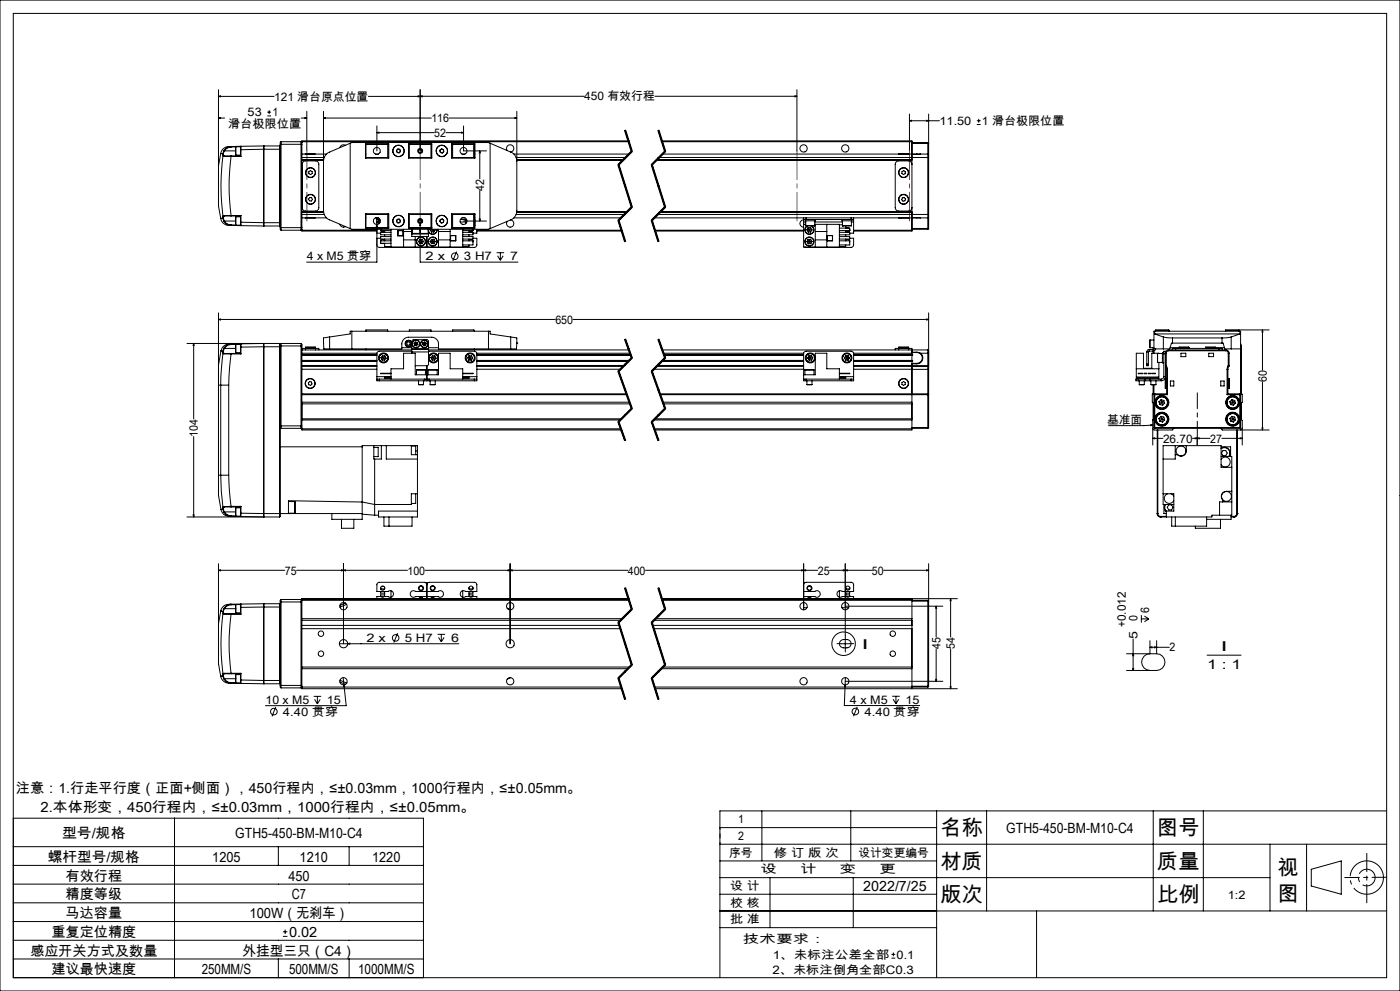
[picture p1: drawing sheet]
<svg xmlns="http://www.w3.org/2000/svg" width="420mm" height="297mm" viewBox="0 0 420 297" stroke-linecap="round" stroke-linejoin="round" font-family="sans-serif">
<defs><g id="words">
<g font-size="6.3">
<text x="282.1" y="250.3">名称</text>
<text x="347.1" y="250.3">图号</text>
<text x="282.1" y="260.3">材质</text>
<text x="347.1" y="260.3">质量</text>
<text x="383.3" y="262.1">视</text>
<text x="383.3" y="269.9">图</text>
<text x="282.1" y="270.3">版次</text>
<text x="347.1" y="270.3">比例</text>
</g>
<g font-size="4.2">
<text x="4.8" y="237.6">注意：1.行走平行度（正面+侧面），450行程内，≤±0.03mm，1000行程内，≤±0.05mm。</text>
<text x="12.2" y="243.3">2.本体形变，450行程内，≤±0.03mm，1000行程内，≤±0.05mm。</text>
<text x="18.6" y="251.3">型号/规格</text>
<text x="70.6" y="251.3">GTH5-450-BM-M10-C4</text>
<text x="301.9" y="249.5">GTH5-450-BM-M10-C4</text>
<text x="14.4" y="258.3">螺杆型号/规格</text>
<text x="19.7" y="263.9">有效行程</text>
<text x="63.7" y="258.3">1205</text>
<text x="86.5" y="263.9">450</text>
<text x="89.9" y="258.3">1210</text>
<text x="111.7" y="258.3">1220</text>
<text x="19.7" y="269.5">精度等级</text>
<text x="87.6" y="269.5">C7</text>
<text x="259" y="267">2022/7/25</text>
<text x="19.7" y="275.2">马达容量</text>
<text x="74.9" y="275.2">100W（无刹车）</text>
<text x="15.5" y="280.8">重复定位精度</text>
<text x="86.7" y="280.8">0.02</text>
<text x="9.1" y="286.4">感应开关方式及数量</text>
<text x="72.7" y="286.4">外挂型三只（C4）</text>
<text x="15.5" y="292">建议最快速度</text>
<text x="60.5" y="292">250MM/S</text>
<text x="86.7" y="292">500MM/S</text>
<text x="107.4" y="292">1000MM/S</text>
</g>
<g font-size="4.1">
<text x="258.5" y="194.5">I</text>
<text x="366.2" y="195.2">I</text>
<text x="362.1" y="200.4">1 : 1</text>
</g>
<g font-size="3.5">
<text x="74.3" y="34.9">53</text>
<text x="81.7" y="34.9">1</text>
<text x="82.3" y="30.1">121 滑台原点位置</text>
<text x="175.3" y="30.1">450 有效行程</text>
<text x="68.4" y="38.4">滑台极限位置</text>
<text x="129.4" y="36.6">116</text>
<text x="130.3" y="41">52</text>
<text x="281.9" y="37.4">11.50</text>
<text x="294.6" y="37.4">1 滑台极限位置</text>
<text x="145.2" y="57.1" transform="rotate(-90 145.2 57.1)">42</text>
<text x="92" y="78.1">4 x M5 贯穿</text>
<text x="127.7" y="78.1">2 x</text>
<text x="139.2" y="78.1">3 H7</text>
<text x="153" y="78.1">7</text>
<text x="166.6" y="97">650</text>
<text x="380" y="114.5" transform="rotate(-90 380 114.5)">60</text>
<text x="59.4" y="130.8" transform="rotate(-90 59.4 130.8)">104</text>
<text x="332.1" y="127">基准面</text>
<text x="348.9" y="132.6">26.70</text>
<text x="363" y="132.6">27</text>
<text x="85.4" y="172.2">75</text>
<text x="122.2" y="172.2">100</text>
<text x="188.4" y="172.2">400</text>
<text x="245.3" y="172.2">25</text>
<text x="261.6" y="172.2">50</text>
<text x="344.8" y="183.7" transform="rotate(-90 344.8 183.7)">6</text>
<text x="337.7" y="188" transform="rotate(-90 337.7 188)">+0.012</text>
<text x="341.2" y="191.5" transform="rotate(-90 341.2 191.5)">5</text>
<text x="341.2" y="186.2" transform="rotate(-90 341.2 186.2)">0</text>
<text x="109.9" y="192.4">2 x</text>
<text x="121.5" y="192.4">5 H7</text>
<text x="135.3" y="192.4">6</text>
<text x="282.1" y="194.4" transform="rotate(-90 282.1 194.4)">45</text>
<text x="286.5" y="194.4" transform="rotate(-90 286.5 194.4)">54</text>
<text x="350.8" y="195.3">2</text>
<text x="79.7" y="211">10 x M5</text>
<text x="84.9" y="214.5">4.40 贯穿</text>
<text x="98" y="211">15</text>
<text x="255" y="211">4 x M5</text>
<text x="259.3" y="214.5">4.40 贯穿</text>
<text x="271.6" y="211">15</text>
<text x="221.4" y="246.8">1</text>
<text x="221.4" y="251.8">2</text>
<text x="218.8" y="256.8">序号</text>
<text x="232.2" y="256.8">修 订 版 次</text>
<text x="257.5" y="256.8">设计变更编号</text>
<text x="228.2" y="261.8">设</text>
<text x="240.1" y="261.8">计</text>
<text x="252" y="261.8">变</text>
<text x="263.9" y="261.8">更</text>
<text x="219.1" y="266.7">设 计</text>
<text x="368.3" y="269.3">1:2</text>
<text x="219.1" y="271.7">校 核</text>
<text x="219.1" y="276.7">批 准</text>
<text x="222.9" y="282.7">技术要求：</text>
<text x="231.8" y="287.3">1、未标注公差全部 0.1</text>
<text x="231.7" y="291.8">2、未标注倒角全部C0.3</text>
</g>
</g></defs>
<g fill="none" stroke="#000" stroke-width=".3">
<path d="M0 0h420v297h-420zM4 4h412v289h-412zM65.5 35.4l.6-.2v.3zM65.5 28.9l.6-.2v.3zM65.5 35.4h1.9M65.5 28.9h16.7M65.5 26.9v22.8M80.2 34.7h1.1M80.2 33.6h1.1M80.8 33.1v1.1M90.3 35.4h1.7M91.4 35.2l.6 .2-.6 .1z"/>
<path d="M92 33.4v11.8M97 35.4l.6-.2v.3zM97 33.4v29.7a2.94 2.94 0 0 0 1.9 2.8l6.2 2.6M97 35.4h32.4M113.1 39.8l.6-.2v.3zM113.1 37.7v7.5M113.1 39.8h17.2M125.4 28.7l.6 .2-.6 .1zM126 28.9l.6-.2v.3zM126 26.9v18.3M133.8 39.8h5.3M134.7 35.4h20.3"/>
<path d="M138.5 39.6l.6 .2-.6 .1zM139.1 37.7v7.5h6.8M154.4 35.2l.6 .2-.6 .1zM155 33.4v29.7l-.2 1.2a2.76 2.76 0 0 1-1.6 1.6M175.3 28.9h-64.8M187.4 39.1l2 6.3M187.5 39l2 6.4-4 4 4 12.7-4 4 2 6.3M187.7 39l1 3.2M196.5 28.9h42.6M197.4 39.1l2 6.3M197.5 39l2 6.4-4 4 4 12.7-4 4 2 6.3M197.7 39l2 6.3"/>
<path d="M238.5 28.7l.6 .2-.6 .1zM239.1 26.9v18.3M272.8 36.2l.6-.1v.2zM272.8 36.2h9M272.8 34.2v11M278 36.1l.6 .1-.6 .1zM278.6 34.2v12.2M293.1 37.3h1.1M293.1 36.2h1.1M293.6 35.6v1.2M65.5 49.7v12l.7 3.8M66.2 46h.1"/>
<path d="M66.2 46l.7 .1M66.2 46l-.7 3.7M66.9 46.6a71.1 71.1 0 0 0 0 18.2M66.9 46.6l.3 .3M66.9 46.1v.5M67 46l.1 .5M67 46l-.1 .1M67.1 46.5l.2 .2M67.1 46.5l-.2 .1M67.2 46.9h2.1M67.2 45.2l-.3 .9M67.2 45.2h.1"/>
<path d="M67.3 46.7h2M67.3 46.7l-.1 .2M67.3 45.2l-.3 .8M67.3 45.2h3.4M69.3 43.9h-.3a2.52 2.52 0 0 0-2.8 2.1M69.3 46.9a65.7 65.7 0 0 0 0 17.7M69.3 46.7v.2M69.3 43.9a2.6 2.6 0 0 0-2.1 1.3M69.3 43.9v.2M69.3 44.1l-1.5 .5-.5 .6M69.3 46.9h3M69.3 46.7h2.8"/>
<path d="M70.7 44l-1.4 .1M70.8 44v2.5M70.8 44h1.3M70.8 46.5h1.3M72.1 44.9h.2M72.1 44v.9M72.1 46.7l.2 .2M72.1 44.9v1.8M72.1 44h.1M72.3 43.8v1.1M72.3 43.8l6.8-.1v1M72.3 43.8l-.2 .2"/>
<path d="M72.3 44.9v2M72.3 43.8l-3 .1M79.1 44.7v22M79.1 44.7l-6.8 .2M79.1 44.7h5M79.2 43.7v24M79.2 43.7h4.7M79.2 43.7l-.1 .2M83.9 43.7v24M83.9 43.7l.2 .2M84.1 43.2v1.5M84.1 44.7v22"/>
<path d="M84.1 43.2h6.5M84.3 42.5l-.2 .2v.5M84.3 42.5v26.5M84.3 42.5h6M90.3 42.5v26.5M90.3 42.5l.3 .2M90.6 42.7v.5M90.6 42.5v.2M90.6 43.2v25M90.6 46.2h7.3M90.6 47.9h6.5M90.6 48h6.5"/>
<path d="M90.6 42.5h98M90.6 47.2h6.7M90.6 47.8h6.5M90.9 48.5l.8-.3h3a1.02 1.02 0 0 1 .9 1v13a1.02 1.02 0 0 1-.9 1h-3a1.02 1.02 0 0 1-1-1v-13.2zM91.5 46.2h3M92.6 51.5l.5-.4 .5 .3 .1 .6-.5 .3-.5-.2zM92.9 59.2l.6 .1 .2 .5-.3 .5-.6-.1-.2-.5zM103.6 43.6a1.07 1.07 0 0 0-1.6 .6M105.1 42.9v25.6M109.6 46.2h.2M109.6 47.2h.2M109.6 43.1h7v4.3h-7z"/>
<path d="M109.8 47.2h6.8M112.6 46.2h.9M116.3 43.2v4M116.6 43.2h-6.8v4.2M119 45.2l.2 .5M119.2 45.7l.6 .1M119.3 44.7l-.3 .5M119.3 44.7l.6 .1M119.9 44.8l.2 .5M120.1 45.3l-.3 .5M122.6 43.1h6.9v4.3h-6.9zM122.6 43.2h6.9"/>
<path d="M122.6 47.2h6.9M122.8 43.2v4M122.9 43.1l.1 .1M129.3 43.2v4M132 45l.1 .6M132.1 45.6l.5 .2M132.5 44.7l.5 .2M132.5 44.7l-.5 .3M133 44.9l.1 .5M133.1 45.4l-.5 .4M135.5 43.2h6.8v4.2M135.5 43.1h7v4.3h-7z"/>
<path d="M135.5 47.2h6.8M135.8 43.2v4M138.6 46.2h.9M142.1 43.2v4M142.3 46.2h.2M142.3 47.2h.2M143.9 45.2l.2 .6h-.3zM143.9 45.2v8.4M143.9 57.1v9.1M147 42.9v25.6M152.2 45.1a1.1 1.1 0 0 1 .4-1.6 1.1 1.1 0 0 1 1.5 .6 1.1 1.1 0 0 1-.9 1.5M153.2 45.6a2.94 2.94 0 0 1 1.8 2.7"/>
<path d="M153.2 45.6l-6.7-2.9h-40.9l-6.7 2.9-1 .6a2.87 2.87 0 0 0-.9 2.1M154.2 46.2h34.5M154.8 47.2h32.9M155 47.9h32M155 47.8h32.1M155 48h31.9M185.4 49.4l4 12.7M185.7 49.3l4 12.7M188.5 42.2h-97.9v.3M188.7 42.2l1 3.1zM189.4 45.3l-4 4M189.7 45.5l-4 4"/>
<path d="M195.4 49.4l4 12.7M195.7 49.3l4 12.7M196.9 48h76.7M197 47.9h76.6M197.1 47.8h76.5M197.7 47.2h80.6M198.5 42.2h75.1v.3M198.6 42.5h75M198.7 46.2h76.4M199.4 45.3l-4 4M199.7 45.5l-4 4M269.6 46.2h3"/>
<path d="M270.6 51.4l.5-.3 .5 .4-.1 .6-.5 .2-.5-.3zM270.7 59.3l.6-.1 .3 .4-.1 .6-.6 .1-.4-.4zM273.6 49.2a1.02 1.02 0 0 0-1-1h-3a1.09 1.09 0 0 0-1 1v13a1.09 1.09 0 0 0 1 1h3a1.02 1.02 0 0 0 1-1M273.6 42.5v4.7M273.6 47.2v17.1M273.6 42.7h4.7M273.6 43h4.7M275.1 46.2h-1.5v1M275.1 46.2h1.1M275.1 46.2h.1M278.3 46.2h-3.2M278.3 46.2v1"/>
<path d="M278.3 46.2l.3 .2M278.3 47.2h.3M278.3 42.7v.3M278.3 42.7l.3 .2-.3 .1M278.3 43v3.2M278.3 47.2v17.1M278.6 46.4v.8M278.6 47.2v17.1M66.2 65.5a2.71 2.71 0 0 0 3.1 2.1M66.2 65.5h.1M66.9 64.8l.2 .1M66.9 64.8v.6"/>
<path d="M66.9 65.4h.1M66.9 65.4l.3 .9M66.9 65.4l-.7 .1M67 65.4l.3 .8M67.1 64.9l-.1 .5M67.2 64.6h2.1M67.2 64.6l-.3 .2M67.2 64.6l.1 .1M67.2 66.3a2.46 2.46 0 0 0 2.1 1.3M67.3 64.7h2M67.3 64.7l-.2 .2M67.3 66.2l-.1 .1"/>
<path d="M67.3 66.2l.5 .7 1.5 .5M67.3 66.2h3.4M69.3 64.6v.1M69.3 67.4v.2M69.3 64.6h3M69.3 64.7h2.8M69.3 67.6h3M69.3 67.4h1.4M70.8 65v2.5M70.8 65h1.3M70.8 67.5h1.3M72.1 66.6h.2"/>
<path d="M72.1 66.6v.9M72.1 67.5l.2 .1M72.1 67.5h.1M72.1 64.7v1.9M72.3 66.6v1M72.3 64.6l-.2 .1M72.3 64.6v2M72.3 66.6l6.8 .1M79.1 66.7v1l-6.8-.1M79.1 66.7h5M79.1 67.6l.1 .1M79.2 67.7h4.7"/>
<path d="M84.1 66.7v1.5M84.1 68.2l.2 .8M84.1 68.2h6.5M84.1 67.6l-.2 .1M84.3 69h6M90.6 69v.2h22.5M90.6 68.2v.5M90.6 68.7v.3M90.6 63.5h6.5M90.6 65.3h7.3M90.6 64.3h6.7M90.6 63.6h6.5"/>
<path d="M90.6 69h22.5M90.6 68.7l-.3 .3M91.5 65.3h3M102 67.2a1.07 1.07 0 0 0 1.6 .7M105.1 68.5l.5 .2h40.9l.5-.2M109.6 65.3h.2M109.6 64.1h7v4.3h-7zM109.6 64.3h.2M109.8 64.1v4.1h6.8M109.8 64.2h6.8M112.6 65.3h.9M113.1 67.3l.1 .6h-.3z"/>
<path d="M113.1 73.4l.1 .4 .6 .4 13.9-.2M113.1 65.2v13.4h-21.1M113.1 69.9h1.1M113.1 71.4h1.1M113.6 65.8v.4h.5M113.7 66.2v.9M113.8 65.8h-.7v.7h.6M113.8 65.5v.3M113.8 65.8h.2M114.2 69h.1M114.2 68.2v.2M114.2 68.7v.4z"/>
<path d="M114.2 72.2v.7h3.1M114.2 72.2h3.1M114.2 69.1h3.1M114.2 72.2v.4M114.2 69.1a.63 .63 0 0 0 .6 .4 .63 .63 0 0 0 .6-.4v.5M114.3 69.2h1M114.5 72.9h.6M115.4 71.6v.6a.61 .61 0 0 0-.6-.4 .61 .61 0 0 0-.6 .4M115.4 70.4v.5M115.4 72.9v1h1.9M116.3 64.2v4M117.3 68.7v5.3h21.5v-5.3"/>
<path d="M117.3 69.6h-3.1v.8h3.1M117.3 70.9h-3.1v.7h3.1M119 66.2l.3 .5M119.2 65.8l-.2 .4M119.3 69.1h1.7v1.6h-1.7zM119.4 69.1h1.5v1.5h-1.5zM119.8 65.7l.3 .5M119.8 65.7l-.6 .1M119.9 66.7h-.6M120.1 66.2l-.2 .5M121.1 68.7v5.3M121.1 69.4h2.4"/>
<path d="M121.1 71.9h3.5M122.6 64.1h6.9v4.3h-6.9zM122.6 68.2h6.9M122.6 64.2h6.9M122.8 64.2v4M123 68.2l-.1 .2M123.5 68.7v.3M123.5 70.1v.8h5.1v-.8M123.5 68.2v.2M123.5 69v1.1M123.5 69h.1M123.5 70.1h5.1"/>
<path d="M123.6 70h.1M123.6 68.7v1.3M123.7 70h2.2M124 68.2v.2M124.6 70.9v3.1M125.6 66.2h.9M125.6 72.4h1.4M125.6 72.4l.3 .6M125.8 65.8h.5M125.9 70h.1M125.9 69h.3M125.9 68.7v1.3"/>
<path d="M125.9 73h.8M125.9 71.8l-.3 .6M125.9 71.8l.4 .6M126 67l.2 .6h-.3zM126 65.5v13.1h29.4M126.2 70h1.3M126.2 68.7v1.3M126.3 72.4l.4 .6M126.3 72.4l-.4 .6M126.7 71.7l-.8 .1M126.7 71.7l.3 .7M126.7 71.7l-.4 .7"/>
<path d="M127 72.4l-.3 .6M127.5 70h.9M128.1 68.2v.2M128.1 70.9v3.1M128.4 70h-.9M128.4 68.7v1.3M128.4 69h.2M128.6 68.7v.3M128.6 69.2a1.32 1.32 0 0 0 1.5 .9 1.32 1.32 0 0 0 1-1.4 1.34 1.34 0 0 1-1 1.5 1.34 1.34 0 0 1-1.5-.8M128.6 68.2v.2M128.6 69v1.1M129 68.9h1.6"/>
<path d="M129 72.4l.4 .6M129 72.4h1.6M129 68.9l.4 .6M129.2 68.7l-.2 .2M129.3 64.2v4M129.4 68.4h.1M129.4 69.5h.8M129.4 71.8l-.4 .6M129.4 73h.8M129.4 71.8l.4 .6M129.7 68.7l.1 .2M129.8 72.4l.4 .6"/>
<path d="M129.8 72.4l-.4 .6M129.8 68.9l.4 .6M129.8 68.9l-.4 .6M129.9 68.7l-.1 .2M130.2 71.7l-.8 .1M130.2 71.7l.4 .7M130.2 71.7l-.4 .7M130.5 68.7l.1 .2M130.6 72.4l-.4 .6M130.6 68.9l-.4 .6M131.6 68.7v5.3M131.6 69.4h3.4"/>
<path d="M131.6 71.9h3.4M132 66.4l.4 .4M132.2 65.8l-.2 .6M132.7 65.7l.4 .4M132.7 65.7l-.5 .1M133 66.7l-.6 .1M133.1 66.1l-.1 .6M135 68.7v5.3M135.1 70.6h1.6v1.6h-1.6zM135.2 70.6h1.5M135.5 64.1h7v4.3h-7zM135.5 64.2h6.8"/>
<path d="M135.8 64.2v4M137 75.4l-1.1 2.8M138 66.5h1.7M138.1 65.8h1.9M138.6 65.3h.9M138.7 67.2l.1 .1M138.8 68.2v.2M138.8 69.6h3.1v.8h-3.1M138.8 70.9h3.1v.7h-3.1M138.8 72.2h3.1M138.8 69.1h3.1M139.1 66.2h6.8"/>
<path d="M139.6 65.8v.4h.5M139.7 66.2v.9M140.7 71.6v.6a.61 .61 0 0 1 .6-.4 .61 .61 0 0 1 .6 .4M140.7 68.2v.2M140.7 70.4v.5M140.7 73.4v.5h-1.9M140.8 69.2h1M141 68.4h.6M141.9 68.4h.1M141.9 69.1a.63 .63 0 0 1-.6 .4 .63 .63 0 0 1-.6-.4v.5M141.9 72.2v.4M141.9 71.4h1.2v2.1l-.4 .5-.4 .2-13.9-.2"/>
<path d="M141.9 72.2v1.2h-3.1M141.9 69h.1M141.9 68.7v.4zM142.1 64.2v4M142.3 66.2h.2M142.3 65.3h.2M142.3 65.8h.2M142.3 67.6h.1M142.3 64.1v4.1h-6.8M142.3 64.3h.2M142.4 67.6l-.1 .1M142.4 66.5h.1"/>
<path d="M142.4 66.2v1.4M143.1 68.7v1.2h-1.2M143.1 69.2h43.4M143.1 69h43.3M143.8 65.6h.3l-.2 .6zM149 75.7h2.2M149.3 76.7l.8 1.3M150.1 75.7v2.3M151 76.7l-.9 1.3M153.2 65.9l-6.2 2.6M153.2 65.9a1.1 1.1 0 0 1 .9 1.4 1.1 1.1 0 0 1-1.5 .7 1.1 1.1 0 0 1-.4-1.6M154.2 65.3h32.1"/>
<path d="M154.8 64.3h32.5M155 63.6h33M185.4 66.1l2 6.3M185.7 66l2 6.3M188.1 63.5h-33.1M189.4 61.9l-4 4M189.7 62.2l-4 4M195.4 66.1l2 6.3M195.7 66l2 6.3M196.3 65.3h44.8M196.4 69h44.7M196.5 69.2h44.6"/>
<path d="M197.3 64.3h81M197.9 63.6h75.7M198 63.5h75.6M199.4 61.9l-4 4M199.7 62.2l-4 4M241.1 65.9a1.09 1.09 0 0 0-1.1 1.1 1.09 1.09 0 0 0 1.1 1.1M241.1 65.8h.7M241.1 65.3h.7M241.1 65.8v.7M241.1 65.3v.5M241.1 66.5v7.5h10.7v-6.8h-7.4M241.1 67.2h.6"/>
<path d="M241.1 66.5h.6M241.6 65.8v.4h3v-.4M241.7 67.6h2.7M241.7 66.2v1.4M241.8 65.3v.5M241.8 65.3h13.5M241.8 65.8h13.5M242.1 68.9l.4 .6M242.1 68.9h1.5M242.1 72.4l.4 .7M242.2 67.7l-.7 .7v.5M242.3 67.7l-.4 .3-.4 .9"/>
<path d="M242.4 68.2h.8M242.4 68.2l-.3 .7M242.4 68.2l.4 .7M242.4 71.8l-.3 .6M242.4 71.8l.8 1.2M242.5 69.5h.7M242.8 68.9l.4 .6M242.8 68.9l-.3 .6M243.2 71.7l-.8 .1M243.2 71.7l.4 .7M243.2 71.7l-.7 1.4M243.2 68.2l.4 .7"/>
<path d="M243.2 68.2l-.4 .7M243.2 73l-.7 .1M243.3 67.7a1.3 1.3 0 0 1 .2 2.3 1.3 1.3 0 0 1-2-1.1M243.5 67.7a1.35 1.35 0 0 1 0 2.3 1.35 1.35 0 0 1-2-1.1M243.6 68.9l-.4 .6M243.6 72.4l-.4 .6M243.6 72.4h-1.5M244.4 66.2v1.4M244.4 66.5h8.3M244.6 67.2v6.8M244.6 69.4h3.4M244.6 71.9h3.4"/>
<path d="M248 67.2v6.8M248.2 70.6h1.6v1.6h-1.6zM249.7 70.6h-1.5v1.5M251.8 68.4h3.1v.7M251.8 69.6h3.1v.8h-3.1M251.8 70.9h3.1v.7h-3.1M251.8 72.2h3.1M251.8 69.1h3.1M251.8 67.4h.9M252.6 65.8v.4h3v-.4M252.7 67.6l.1 .1M252.7 67.6h2.7"/>
<path d="M252.7 66.2v1.4M252.8 67.7h.1M253.7 71.6l.1 .6a.61 .61 0 0 1 .5-.4 .61 .61 0 0 1 .6 .4M253.7 67.7v.7M253.7 70.4v.5M253.7 73.4v.5h-1.9M253.8 69.2h1M254 68.4h.7M254.9 69.1a.63 .63 0 0 1-.6 .4 .63 .63 0 0 1-.5-.4l-.1 .5M254.9 68.7v.4M254.9 72.2v.4M254.9 71.4h1.2l-.1 2.3-.7 .5-13.9-.2"/>
<path d="M254.9 72.2v1.2h-3.1M254.9 69h.1M255.3 65.3h.7M255.3 65.8h.8M255.3 65.3v.5M255.4 67.6l-2.6 .1M255.4 66.2v1.4M255.4 66.5h.7M256 65.3h19.1M256.1 65.8v.7M256.1 65.3v.5M256.1 66.5v3.4h-1.2"/>
<path d="M256.1 69h17.5M269.6 65.3h3M273.6 64.3v4.7M273.6 69v.2h-17.5M273.6 64.3v.9h1.5M273.6 68.5h4.7M273.6 68.7h4.7M275.1 65.2l1.1 .1M275.1 65.3h1.1M275.1 65.2v.1M276.2 65.3h2.1M278.3 64.3h.3"/>
<path d="M278.3 64.3v1M278.3 68.5h.3M278.3 68.5v.2M278.3 65.3v3.2M278.6 64.3v.7M278.6 65l-.3 .3M278.6 68.5l-.3 .2M278.6 65v3.5M65.5 95.7l.6-.1v.3zM65.5 93.8v48.6M65.5 95.7h101.1M105.6 99.3v5.3"/>
<path d="M109.8 99.3v-.4h6.5v.4M122.8 99.3v-.4h6.5v.4M135.8 99.3v-.4h6.3l.2 .4M146.5 99.3v5.3M171.9 95.7h106.7M278 95.6l.6 .1-.6 .2zM278.6 93.8v15.8M346.4 99.3v.8M346.7 99.3v-.4h4v.4M346.7 99h4M367.7 99h4M371.7 98.9v.4"/>
<path d="M372 99.3v.8M378.7 98.9v12.1M378.7 98.9l.2 .6h-.3zM380.8 98.9h-13.1v.4M56.1 102.9h27.8M58.1 102.9l.1 .6h-.3zM58.1 102.9v22.7M66.2 115.4h2.4M66.2 115.4v27M66.3 105.2l-.8 4.2v6h.7M66.3 105.2l.6 .1M66.9 105.8l-.7 9.6"/>
<path d="M66.9 105.8l.3 .2M66.9 105.3v.5M67 105.7l-.1 .1M67 105.7l.3 .2M67.1 105.2l-.1 .5M67.1 105.2l-.2 .1M67.2 106l2.1 .1M67.2 104.3l-.3 1M67.2 104.3l.1 .1M67.3 105.9h2M67.3 105.9l-.1 .1M67.3 104.4l-.2 .8"/>
<path d="M67.3 104.4h3.4M68.6 115.4v27M69.3 103.1a2.69 2.69 0 0 0-3 2.1M69.3 106.1l-.7 9.3M69.3 105.9v.2M69.3 103.1l-1.2 .4-.9 .8M69.3 103.1v.2M69.3 103.3l-.8 .1-1.2 1M69.3 105.9h2.8M69.3 106.1h3M70.7 103.2l-1.4 .1M70.8 103.2v2.5"/>
<path d="M70.8 105.7h1.3M70.8 103.2h1.3M72.1 104h.2M72.1 105.9l.2 .2M72.1 103.2v.8M72.1 104v1.9M72.1 103.2h.1M72.3 103v1M72.3 103l6.8-.1v1M72.3 103l-.2 .2M72.3 104v2.1M72.3 103l-3 .1"/>
<path d="M79.1 103.1l.1-.2v52l-.1-.1M79.1 103.9l-6.8 .1M79.1 103.9v50M79.1 103.9h5M83.9 102.9v52M83.9 102.9l.2 .3M84.1 103.2v.5M84.1 103.7v23.9M84.1 103.7h6.5M84.3 102.9v25.5M84.3 102.9h6M84.3 102.9l-.2 .3"/>
<path d="M90.3 102.9v25.5M90.3 102.9l.3 .3v.5M90.6 118v.3M90.6 118.3v10.6h95.8M90.6 118.3h97.4M90.6 118h97.3M90.6 104.9h32.9M90.6 106.4h22.5M90.6 108.2h22.5M90.6 106.5h22.5M90.6 108h22.5M90.6 105.9h22.5"/>
<path d="M90.6 110.7h22.5M90.6 106.3h22.5M90.6 109.5h22.5M90.6 108.3h22.5M90.6 109.8h22.5M90.6 103.7v14.3M90.7 104.9v-.5h4.9v.5M91.7 104.1h3M91.7 104.1v.8M91.7 104.4h2.9M92.5 114.8l.4-.4 .6 .1 .1 .6-.4 .4-.6-.2zM94.7 104.1v.8"/>
<path d="M97 102.8h.1M97.1 102.8l.1 1.8h1.7M98.9 104.6h21.6a3.2 3.2 0 0 1 .6-2.9l1.5-.6h6.9a2.05 2.05 0 0 1 2.1 2v1.5h21.6M98.9 101l-1.9 .3v1.5M98.9 101l6.2-.9v-.8h41.9v.8l6.2 .9M98.9 101v3.6M109.8 104.6v.3M113.1 113.6v.5h.7M113.1 113.6h.7M113.1 112.9v.7M113.1 112.9h4.2M113.8 113.6h13.5"/>
<path d="M113.8 114.1h13.5M113.8 113.6v.5M114.3 107.2l.3 .7M114.3 107.2l.7 .1M114.6 107.9h.8M114.7 106.6h.8M114.7 106.6l-.4 .6M114.7 106.6l.3 .7M115 107.3h.8M115 107.3l.4 .6M115.5 106.6l.3 .7M115.5 106.6l-.9 1.3"/>
<path d="M115.8 107.3l-.4 .6M117.3 113.6v-3.1h3.8v-4.6h3.5v6.4h7v-6.4h3.4v4.6h3.8v3.1M117.3 113h-1.9v.3h1.9M117.3 111.9h-3.1l3.1 .1M120.5 104.2h3M123.5 104.7v.8M123.5 104.5v.2M123.5 104.5l.1-2.4 .4-.3 4.3 .1 .3 .3v2.3M123.5 105.3h-9.7a.73 .73 0 0 0-.7 .7v6.9M123.5 105.5h5.1M123.5 105.5v.4M123.5 104.7h5.1"/>
<path d="M123.5 104.5h5.1M124.2 102.9l.2 .6M124.2 102.9l.6 .2M124.4 103.5l.5 .1M124.6 109.6h3.5M124.7 102.5l-.5 .4M124.7 102.5l.5 .2M124.7 102.5l.2 1.1M124.8 103.1l-.4 .4M124.8 103.1l.5 .2M125 110.9h2.6M125 110.9v1.4"/>
<path d="M125.2 102.7l.1 .6M125.2 102.7l-.4 .4M125.3 103.3l-.4 .3M125.6 115.2h1.4M125.6 114.1v1.1M126.8 103.3l.4 .3M126.9 102.7l-.1 .6M126.9 102.7l.4 .4M127 114.1v1.1M127.3 113.6h1.5M127.3 114.1h.8M127.3 103.1l.4 .4"/>
<path d="M127.3 103.1l-.5 .2M127.3 113.6v.5M127.4 102.5l.4 .4M127.4 102.5l-.5 .2M127.4 102.5l-.2 1.1M127.6 110.9v1.4M127.7 103.5l-.5 .1M127.8 102.9l-.1 .6M127.8 102.9l-.5 .2M128.1 114.1h.7M128.1 109.6v4.5M128.4 110.9h2.8"/>
<path d="M128.4 110.9v1.4M128.6 105.5v3.7l-.5 .4M128.6 104.7v.8M128.6 104.5v.2M128.6 105.3h13.7a.73 .73 0 0 1 .8 .7v6.9M128.6 104.9h60.1M128.6 104.2h3M128.8 113.6h13.5M128.8 114.1h13.5M128.8 113.6v.5M129 115.2h1.6M129 114.1v1.1"/>
<path d="M129.3 107.2l.3 .7M129.3 107.2l.7 .1M129.6 107.9h.8M129.7 106.6h.8M129.7 106.6l-.4 .6M129.7 106.6l.3 .7M130 107.3h.8M130 107.3l.4 .6M130 107.3l-.4 .6M130.5 106.6l.3 .7M130.5 106.6l-.5 .7M130.6 114.1v1.1"/>
<path d="M130.8 107.3l-.4 .6M131.2 110.9v1.4M138.8 113h1.9v.3h-1.9M138.8 111.9h3.1l-3.1 .1M138.8 112.9h4.3M140.3 107.2l.3 .7M140.3 107.2l.7 .1M140.6 107.9h.8M140.7 106.6h.8M140.7 106.6l-.4 .6M140.7 106.6l.3 .7M141 107.3h.8"/>
<path d="M141 107.3l.4 .6M141.5 106.6l.3 .7M141.5 106.6l-.9 1.3M141.8 107.3l-.4 .6M142.3 113.6h.8M142.3 104.6v.3M142.3 113.6v.5M143.1 113.6v.5h-.8M143.1 112.9v.7M143.1 106.4h46.1M143.1 108.2h45.6M143.1 106.5h46.1"/>
<path d="M143.1 108h45.7M143.1 105.9h45.9M143.1 110.7h43M143.1 106.3h46.1M143.1 109.5h44.2M143.1 108.3h45.5M143.1 109.8h43.9M153.2 101l1.8 .3v1.5M153.2 101v3.6M155 102.8l-.1 1.8h-1.7M155 102.8h.1M185.4 111.3l4 11.2"/>
<path d="M185.7 111.2l4 11.2M187.4 101.7l2 5.6M187.5 101.7l2 5.6-4 4 4 11.1-4 4 2 5.6M187.7 101.6l1 2.8M188.7 104.4l1 2.8zM189.4 107.1l-4 4M189.7 107.4l-4 4M195.4 111.3l4 11.2M195.7 111.2l4 11.2M196.1 110.7h45M197 109.8h44.1M197.3 109.5h43.8"/>
<path d="M197.4 101.7l2 5.6M197.5 101.7l2 5.6-4 4 4 11.1-4 4 2 5.6M197.7 101.6l2 5.6M197.9 118h80.4M198 118.3h80.3M198.5 108.3h42.6M198.6 104.9h79.7M198.6 108.2h42.5M198.8 108h42.3M199 105.9h42.1M199.2 106.3h41.9M199.2 106.4h41.9"/>
<path d="M199.2 106.5h41.9M199.4 107.1l-4 4M199.7 107.4l-4 4M241.1 113.6h.7M241.1 112.3h3.5v-6.4h3.4v4.6h3.8v3.1M241.5 110.8h.1M241.5 110.9h.1M241.5 110.9h2.7M241.5 110.9v1.4M241.5 110.8l2.7 .1M241.8 113.6h13.5M241.8 113.6v.5"/>
<path d="M241.8 114.1h13.5M242.1 115.2h1.5M242.1 114.1v1.1M242.3 107.3l.4 .6M242.7 106.6l-.4 .7M242.7 106.6l.4 .7M243.1 107.3l.4 .6M243.1 107.3l-.4 .6M243.4 106.6h-.7M243.4 106.6l.4 .6M243.4 106.6l-.3 .7M243.5 107.9h-.8"/>
<path d="M243.6 114.1v1.1M243.8 107.2l-.3 .7M243.8 107.2l-1.5 .1M244.2 110.9v1.4M251.8 113h1.9v.3h-1.9M251.8 111.9h3.1l-3.1 .1M251.8 112.9h4.3M253.3 107.2l.4 .7M253.3 107.2l1.5 .1M253.7 107.9h.7M253.7 106.6h.8M253.7 106.6l-.4 .6"/>
<path d="M253.7 106.6l.7 1.3M254.5 106.6l.3 .7M254.5 106.6l-.8 1.3M254.8 107.3l-.4 .6M255.3 113.6h.8M255.3 113.6v.5M256 105.9h17.6M256.1 109.5h17.5v.3M256.1 112.9v-6.9a.73 .73 0 0 0-.8-.7h-13.5a.73 .73 0 0 0-.7 .7v8.1h.7M256.1 113.6v.5h-.8M256.1 112.9v.7M256.1 106.4h17.5"/>
<path d="M256.1 108.2h17.5M256.1 106.5h17.5M256.1 108h17.5M256.1 110.7h22.2M256.1 106.3h17.5M256.1 108.3h17.5M256.1 109.8h17.5M268.6 104.9v-.5h5v.5M269.6 104.1h3M269.6 104.1v.8M269.7 104.4h2.8M270.6 114.6l.5-.3 .5 .3v.6l-.5 .3-.5-.3z"/>
<path d="M272.6 104.1v.8M273.6 110.7v18.2h-77.2M273.6 104.9v1M273.6 106.3v.1M273.6 108.2v.1M273.6 109.8v.9M273.6 106.4h.1M273.6 108.2h.1M273.6 104.9v.6h1.5M273.6 109.6v.3M273.6 109.9v.8M273.6 105.9v.4"/>
<path d="M273.6 106.4v1.8M273.6 108.3v1.3M273.6 109.6h4.7M273.6 109h1.5M273.6 108.9h1.5M273.6 109.9h4.7M273.6 105.7h1.5M275.1 105.5l1.1 .4M275.1 105.7a1.62 1.62 0 0 1 1.6 1.6 1.62 1.62 0 0 1-1.6 1.6M275.1 105.5v.2M275.1 108.9v.1M276.2 105.9a1.77 1.77 0 0 1 .6 1.9 1.77 1.77 0 0 1-1.7 1.2"/>
<path d="M276.2 105.9h2.1M278.3 118l.3 .2-.3 .1M278.3 118v.3M278.3 104.9v1M278.3 104.9l.3 .2v.8h-.3M278.3 109.6h.3M278.3 109.6v.3M278.3 109.9v.8M278.3 110.7h.3M278.3 105.9v3.7M278.3 110.7v7.3M278.3 118.3v9.8"/>
<path d="M278.6 109.7l-.3 .2M278.6 109.6v.1M278.6 109.7v1M278.6 110.7v17.4M340.9 110.5h6.8M341 113h6.5v.3h-6.5zM341.5 111.9l1.3 .1zM341.5 113.6h-.7v.5h.7M341.5 113.6h6.9M341.5 114.1h2M341.5 113.6v.5M341.8 115.2h1.5"/>
<path d="M341.8 114.1v1.1M343.3 111.9l.7 .1zM343.3 114.1v1.1M343.5 114.1h1.5M343.5 113.6v.5M344 109.1v.5h.5v-.5M344 105.5h.5M344 109.1h.5M344 105.5v3.6M344.5 111.9l.8 .1zM344.5 105.5v3.6M344.8 104.7l-.6 .2-.2 .6"/>
<path d="M344.8 105.2l-.3 .3M344.8 104.7v.5M344.9 102l.1 2.2M344.9 102h.1M345 101.9l-.1 .1M345 101.9v2.3M345 104.2h1.2M345 101.9h1.2M345 113.6v.5M345 114.1h3.4M345.3 115.2h1.5M345.3 114.1v1.1"/>
<path d="M345.8 111.9l.8 .1zM345.9 118l-.2 .2v2.3l.5 .5M345.9 118h4.1M345.9 104.2v1.7M345.9 115.3v2.7M346.2 104.5l-.3 .2h-1.1M346.2 118.3h.2M346.2 118.3l.1-.3 .1 .3M346.2 105.2v.7M346.2 115.3v2.7M346.2 118.3v9.8M346.4 100.1h25.6"/>
<path d="M346.4 100.1l2.6 .9M346.4 118.3h3.8M346.4 118.3v9.8M346.7 104.6l-.5 .6h-1.4M346.8 114.1v1.1M347.2 105.9l.1 2.7zM347.2 108.6h.1M347.3 108.6h1.4M347.7 105.9h.1M347.7 108.6v5M348.3 119.8l.8 .2M348.3 119.8l-.6 .6"/>
<path d="M348.3 119.8l.2 .8M348.4 113.6v.5M348.7 105.9h-3.2v4.5h-2.5v-4.5h-2.1v7.7M349 101l2.8 .3M349 104.6h-2.8v-5.3h26v18.7M349 101v3.6M349.1 105.8h-.4v3h.4M349.1 112.9l-.2 .5-.5 .2M349.1 112.9h.5M349.1 106h.5M349.1 106v6.9M349.6 113.4v3"/>
<path d="M349.6 112.9a1.26 1.26 0 0 1-1.2 1.2M349.6 105.9v-.6h-.5v.7M349.6 105.9h.3M349.6 113.4h.3M349.6 116.4h.3M349.6 105.9v7M349.7 109.9l.3 .8M349.9 109.6v.1M349.9 109.6h-.3l.1 .3M349.9 105.9v3.7M349.9 113.4l.1 .1M349.9 109.7l.3 1"/>
<path d="M349.9 109.7l-.2 .2M349.9 113.4v3M350 116.3l-.1 .1M350 118l.2 .3M350 110.7h.2M350 110.7v7.3M350.2 110.7v7.6M350.6 105.1l-.5 .2-.2 .6M350.6 104.9v.2M350.6 104.9a.96 .96 0 0 0-1 1M350.6 104.9h17.1M350.6 105.1h17.1"/>
<path d="M351 104.2h2.7M351.1 114.2h1v1.5h-1zM351.8 102.8h-.4l-.5 1.8h-1.9M351.8 102.8h14.8M351.8 101.3h14.8M351.8 101.3v1.5M352.7 104.4h-1v.5M352.7 104.4h13M352.7 104.4v.5M353.7 104.1h3M353.7 104.3l.1 .1M353.7 104.3h3"/>
<path d="M353.7 104.1v.2M354.3 105.9h1.4v1h-1.4zM356.7 104.3l-.1 .1M356.7 104.1v.2M361.7 104.1h3M361.7 104.3v.1M361.7 104.3h3M361.7 104.1v.2M362.6 105.9h1.5v1h-1.5zM364.7 104.3l-.1 .1M364.7 104.2h2.6M364.7 104.1v.2"/>
<path d="M365.7 104.4h1v.5M365.7 104.4v.5M366.2 114.2h1v1.5h-1zM366.6 102.8h.3l.5 1.8h2M366.6 101.3v1.5M367.7 105.1l.6 .2 .2 .6M367.7 104.9v.2M367.7 104.9a.96 .96 0 0 1 1 1M368.1 110.7h.3M368.1 118.3h3.8M368.1 110.7v7.6M368.4 116.3v.1"/>
<path d="M368.4 118l-.3 .3M368.4 118h4M368.4 110.7v7.3M368.4 113.4v.1M368.4 109.7l-.3 1M368.4 109.7l.3 .2M368.4 113.4v3M368.4 113.4h.3M368.4 116.4h.3M368.5 109.6l-.1 .1M368.5 109.6h.2M368.5 105.9h.2"/>
<path d="M368.5 105.9v3.7M368.7 109.9l-.3 .8M368.7 113.4v3M368.7 109.6v.3M368.7 105.9v3.7M369.4 101l-2.8 .3M369.4 104.6h2.8M369.4 101v3.6M369.6 119.8l.8 .2M369.6 119.8l-.6 .6M369.6 119.8l.2 .8M371.9 118.3h.3"/>
<path d="M371.9 118.3v-.3l.3 .3M371.9 118.3v9.8M372 100.1l-2.6 .9M372.2 103.1l.2 .6M372.2 103.7h.2M372.2 118.3v9.8M372.4 118l.3 .2v2.3l-.5 .5M372.4 103.7v14.3M378.7 114.5v14.4M58.1 130.8v24.1M84.1 128.1v26.7l-.2 .1M84.1 127.6v.5"/>
<path d="M84.1 133.9h24.6M84.1 127.6h6.5M84.1 128.1l.2 .3M84.3 128.4h6M90.6 120.5h98.2M90.6 121h98.4M90.6 125.5h95.8M90.6 125.9h95.5M90.6 128.5h95.7M90.6 128.1l-.3 .3M112.1 134.1h1.4v2.7h-1.4M112.1 133.6v4h2.3v-4"/>
<path d="M112.4 137.6v16.8M115.9 133.6v4h9.3M123.4 133.7h1.3v2.6M123.4 133.6v2.7h1.8M124.7 135.1h.5M125.2 135.1v1.2M125.2 136.3v18.6h-11.6v-1.7h11.6M125.2 135.1v-1.5h-16.5v22h-9.1v-1.7M185.4 126.5l2 5.6M185.7 126.4l2 5.6M189.4 122.3l-4 4M189.7 122.6l-4 4"/>
<path d="M195.4 126.5l2 5.6M195.7 126.4l2 5.6M196.1 125.9h77.5M196.3 128.5h77.3M196.5 125.5h77.1M198.8 120.5h74.8M199 121h74.6M199.4 122.3l-4 4M199.7 122.6l-4 4M273.6 128.1h4.7M273.6 128.4h4.7M278.3 128.1h.3"/>
<path d="M278.3 128.1v.3M278.6 128.1l-.3 .3M345.2 127.3l.6 .1-.6 .2zM345.8 131.4l.6-.2v.3zM345.8 131.4h3.1M345.8 127.4l-13.2 .2M345.9 120.8v5M346.2 128.1l.2 .3M346.2 128.1h.2M346.2 125.5l-.4 .4v7.5M346.4 128.1v.3M346.4 128.1h25.5"/>
<path d="M346.4 128.4h25.5M347.2 128.9v25M347.3 128.9v25M347.7 125.4l.2 .9M347.7 125.4l1.7 .4M347.7 120.4l.2 .8M347.7 120.4l1.7 .4M347.9 126.3l.9 .2M347.9 121.2l.9 .3M348.3 124.8l.8 .2M348.3 124.8l-.6 .6M348.3 124.8l.2 .8"/>
<path d="M348.5 125.6l.3 .9M348.5 125.6l-.6 .7M348.5 120.6l-.6 .6M348.5 120.6l.3 .9M349.1 125l.3 .8M349.1 125l-.6 .6M349.1 120l.3 .8M349.1 120l-.6 .6M349.4 125.8l-.6 .7M349.4 120.8l-.6 .7M352.2 128.4l-.5 .5h-5.5l-.4-.4M352.6 133.6v4h-3.7"/>
<path d="M355.9 133.6v1.5a1.56 1.56 0 0 1-1 1.5 1.56 1.56 0 0 1-1.7-.3h-.6M357.8 131.4h5.2M358.6 131.2l.6 .2-.6 .1zM359.2 131.4l.6-.2v.3zM359.2 131v2.4M366.2 128.4l.5 .5h14.1M366.3 137.7a1.5 1.5 0 0 1 2.3-.4 1.5 1.5 0 0 1 0 2.3 1.5 1.5 0 0 1-2.3-.3M366.3 134.3a1.77 1.77 0 0 1 2.3 .3 1.77 1.77 0 0 1 .2 2.2M366.3 134.5a1.65 1.65 0 0 1 2.2 .1 1.65 1.65 0 0 1 .1 2.2M366.3 136.8h3.2v17.6h-5.9v.5h-15.4M366.3 133.9h2.9v2.9M366.6 131.4h6.1"/>
<path d="M366.9 135h.8l.5 .8-.5 .8h-.8l-.5-.8zM369 120.4l.2 .8M369 120.4l.8 .2M369 125.4l.2 .9M369 125.4l.8 .2M369.2 121.2l.8 .3M369.2 126.3l.8 .2M369.6 124.8l.8 .2M369.6 124.8l-.6 .6M369.6 124.8l.2 .8M369.8 120.6l.2 .9M369.8 120.6l.8 .2"/>
<path d="M369.8 125.6l.8 .2M369.8 125.6l.2 .9M370.4 120l.2 .8M370.4 120l-1.2 1.2M370.4 125l.2 .8M370.4 125l-1.2 1.3M370.6 120.8l-.6 .7M370.6 125.8l-.6 .7M371 128.9v25M371.2 128.9v25M371.9 128.1v.3M371.9 128.1h.3"/>
<path d="M372.1 131.2l.6 .2-.6 .1zM372.2 128.1l-.3 .3M372.2 125.5l.5 .5v7.4M372.4 120.8v5M372.7 128.4l-.5 .5M378.6 128.3h.3l-.2 .6zM56.1 154.9h27.8M57.9 154.3h.3l-.1 .6zM65.5 142.4v6l.8 4.3M65.5 142.4h.7M66.2 142.4l.2 4.8 .5 4.8M66.2 142.4h2.4"/>
<path d="M66.3 152.7a2.63 2.63 0 0 0 3 2.1M66.9 152l.1 .1M66.9 152v.6M66.9 152.6h.2M66.9 152.6l.3 .9M66.9 152.6l-.6 .1M67 152.1l.1 .5M67.1 152.6l.2 .8M67.2 151.8l-.3 .2M67.2 151.8l.1 .1M67.2 153.5a2.56 2.56 0 0 0 2.1 1.3M67.3 151.9h2"/>
<path d="M67.3 151.9l-.3 .2M67.3 153.4l-.1 .1M67.3 153.4l.5 .7 1.5 .5M67.3 153.4h3.4M68.6 142.4l.7 9.4M69.3 151.8h-2.1M69.3 151.8v.1M69.3 154.6v.2M69.3 151.8h3M69.3 151.9h2.8M69.3 154.8h3M69.3 154.6h1.4"/>
<path d="M70.8 152.2v2.5M70.8 152.2h1.3M72.1 153.8h.2M72.1 153.8v.9M72.1 154.7l.2 .1M72.1 154.7h-1.3M72.1 151.9v1.9M72.3 153.8v1M72.3 151.8l-.2 .1M72.3 151.8v2M72.3 153.8l6.8 .1M79.1 153.9v1l-6.8-.1"/>
<path d="M79.1 153.9h29.6M86.5 153.8h1.9M86.5 150.3h1.9M88.4 150.3v3.5M102.4 155.6v2.7h3.8v-2.7M108.7 154.1l3.7 .3M112.4 154.4h1.2M115.2 154.9v2.8h8.4v-2.8M116.7 154.9v2.8M124.7 148v2.9h-1.3M125.2 148h-1.8v3.2h-11l-3.7-.7-22.2-.4v3.8M347.2 153.9a1.09 1.09 0 0 0 1 1"/>
<path d="M347.2 153.9h.1M347.3 153.9a.84 .84 0 0 0 .9 .9M348.2 154.9h.1M348.2 154.8h1.7M348.2 154.8v.1M348.9 148h3.2v5.2h-2.2v1.7M349.2 151.2v2.7h.7M349.5 151.2a1.72 1.72 0 0 0 .4 2.1M349.6 151.2v.1a1.63 1.63 0 0 0 .3 1.9M350.3 148a1.5 1.5 0 0 0-.6 2.4 1.5 1.5 0 0 0 2.4-.4M350.6 151.3h.9l.4 .7-.4 .8h-.9l-.4-.8zM351.3 148l.8 .7"/>
<path d="M351.5 154.9v2.8h10.5v-2.8M352.6 154.9v2.8M366.1 155.6v2.7h-7.5v-.6M369.3 154.9h.9M369.3 154.8h.9M369.3 154.4v1.2h-7.3M369.5 147.2h-1.6a1.53 1.53 0 0 0-1.4 1 1.53 1.53 0 0 0 .3 1.7v.5M369.5 140h-3.2v-6.4h-17.4v17.6h3.2M369.5 150.4h-3.6v4M370.2 154.9h.1M370.2 154.8v.1M371 153.9a.84 .84 0 0 1-.8 .9"/>
<path d="M371 153.9h.2M371.2 153.9h.1M371.2 153.9a1.09 1.09 0 0 1-1 1M65.5 170.9l.6-.1v.3zM65.5 170.9h19.9M65.5 168.9v18M84.3 179.7v26.5M84.3 179.7l-.2 .2v.5M84.3 179.7h6M89 170.9h33.2M90.3 179.7v26.5M90.3 179.7l.3 .2h98.1"/>
<path d="M90.6 179.6h98M102.4 170.8l.6 .1-.6 .2zM103 170.9l.6-.1v.3zM103 168.9v24M113.1 179.4v-.6h3.2a1.04 1.04 0 0 0 1.5 0 1.04 1.04 0 0 0 0-1.5 1.04 1.04 0 0 0-1.5 0h-3.2v-2.2l.2-.4 .5-.2h13.5l.5 .2 .3 .6 .2-.6 .5-.2h13.5l.5 .2 .3 .4v2.2h-3.3a1.04 1.04 0 0 0-1.4 0 1.04 1.04 0 0 0 0 1.5 1.04 1.04 0 0 0 1.4 0h3.3v.6M114.2 176.1v.4h1.2v-.4M114.2 177.3v.5h1.2M114.3 179.4l.5-.3 .5 .3M114.5 175.8h.6M115.4 177.3v1.5M115.4 178.3h-1.2v.5M117.3 177.1v1.9"/>
<path d="M123.2 177.4a1.08 1.08 0 0 1 1.5-.1h6.6a1.04 1.04 0 0 1 1.5 0 1.04 1.04 0 0 1 0 1.5 1.04 1.04 0 0 1-1.5 0h-6.6a1.01 1.01 0 0 1-1.3-.1 1.01 1.01 0 0 1-.2-1.3zM125.6 179.4l.7-.4 .7 .4M125.8 179.4l.5-.2 .5 .2M127.5 170.9h60.8M127.7 174.6h.7M128.1 174.6v4.8M129.2 179.4l.6-.4 .7 .4M129.3 179.4l.5-.2 .5 .2M138.8 177.1v1.9M140.7 176.1v.4h1.2v-.4M140.7 177.3v1.5M140.7 178.3h1.2v.5"/>
<path d="M140.8 179.4l.5-.3 .5 .3M141.9 177.3v.5h-1.2M152.4 170.8l.6 .1-.6 .2zM153 170.9l.6-.1v.3zM153 168.9v24M187.4 176.3l2 6.3M187.5 176.2l2 6.4-4 4 4 12.6-4 4 2 6.4M187.7 176.2l1 3.1M188.5 179.4h-97.9v27h95.9M188.7 179.3l1 3.2zM193.6 170.9h51.7M197.4 176.3l2 6.3"/>
<path d="M197.5 176.2l2 6.4-4 4 4 12.6-4 4 2 6.4M197.7 176.2l2 6.3M198.5 179.4h88.7M198.6 179.6h75M198.7 179.9h79.6M240.5 170.8l.6 .1-.6 .2zM241.1 177.3h3.2a1.04 1.04 0 0 1 1.5 0 1.04 1.04 0 0 1 0 1.5 1.04 1.04 0 0 1-1.5 0h-3.2M241.1 175.3l.2-.6 .5-.2h13.5l.6 .2 .2 .6v2h-3.3a1.04 1.04 0 0 0-1.4 0 1.04 1.04 0 0 0 0 1.5 1.04 1.04 0 0 0 1.4 0h3.3v.6M241.1 174.6h.3M241.1 168.9v13.2M241.1 170.9l.6-.1v.3zM242.1 179.4l.7-.4 .7 .4"/>
<path d="M242.4 179.4l.4-.2 .5 .2M251.8 177.1v1.9M253 170.8l.6 .1-.6 .2zM253.6 170.9l.6-.1v.3zM253.6 168.9v21.5M253.7 176.1v.4h1.2v-.4M253.7 177.3v1.5M253.7 178.3h1.2v.5M253.8 179.4l.5-.3 .5 .3M254.9 177.3v.5h-1.2M261.5 170.9h-12.7M265.1 170.9h13.5"/>
<path d="M273.6 179.4v27M278 170.8l.6 .1-.6 .2zM278.3 179.9l.3 .2-.3 .1M278.3 179.9v.3M278.6 168.9v36.8M285.2 179.4l.1 .6h-.3zM285.2 179.4v11.5M65.5 186.9v12l.7 3.8M66.2 183.2h.1M66.2 183.2l.7 .1M66.2 183.2l-.7 3.7M66.9 183.8a71.5 71.5 0 0 0 0 18.2"/>
<path d="M66.9 183.8l.3 .2M66.9 183.3v.5M67 183.2l.1 .5M67 183.2l-.1 .1M67.1 183.7l-.2 .1M67.1 183.7l.2 .2M67.2 184l2.1 .1M67.2 182.3l-.3 1M67.2 182.3l.1 .1M67.3 183.9h2M67.3 183.9l-.1 .1M67.3 182.4l-.3 .8"/>
<path d="M67.3 182.4h3.4M69.3 181.1h-.3a2.62 2.62 0 0 0-2.8 2.1M69.3 184.1a65.7 65.7 0 0 0 0 17.7M69.3 183.9v.2M69.3 181.1a2.54 2.54 0 0 0-2.1 1.2M69.3 181.1v.2M69.3 181.3l-.8 .1-1.2 1M69.3 184.1h3M69.3 183.9h2.8M70.7 182.4l.1 1.3M70.7 181.2l-1.4 .1M70.8 181.2l-.1 1.2"/>
<path d="M70.8 181.2v2.5M70.8 181.2h1.3M70.8 183.7h1.3M72.1 182h.2M72.1 183.9l.2 .2M72.1 181.2v.8M72.1 182v1.9M72.1 181.2h.1M72.3 181v1M72.3 181l6.8-.1v1M72.3 181l-.2 .2M72.3 182v2.1"/>
<path d="M72.3 181l-3 .1M79.1 181.9v22M79.1 181.9l-6.8 .1M79.1 181.9h5M79.2 180.9v24M79.2 180.9h4.7M79.2 180.9l-.1 .2M83.9 180.9v24M83.9 180.9l.2 .2M84.1 181.1v.8M84.1 180.4v.7M84.1 181.9v22"/>
<path d="M84.1 180.4h6.5M90.6 188.3l95.5 .1M90.6 199.9h98.2M90.6 185.4h96.1M90.6 185.9h95.6M101.8 192.9h35.9M103.6 180.7l-1.6 .7M104 181.1l-2 .9M104.3 192.9l.6-.1v.3zM119.3 189.8l-1.2 2.8M131.3 190.1h2.2M131.6 191l.8 1.4"/>
<path d="M132.4 190.1v2.3M133.2 191l-.8 1.4M152.2 182.3l1 .4M185.4 186.6l4 12.7M185.7 186.5l4 12.7M185.8 187.4l-95.2 .1M189.4 182.4l-4 4M189.4 199.1l-4 4M189.7 182.7l-4 4M189.7 199.4l-4 4M195.4 186.6l4 12.7M195.7 186.5l4 12.7"/>
<path d="M195.8 187.4h77.8M196.1 188.4h77.5M196.2 185.9h77.4M196.7 185.4h76.9M198.9 199.9h74.7M199.4 182.4l-4 4M199.4 199.1l-4 4M199.7 182.7l-4 4M199.7 199.4l-4 4M241.1 182.1v.7M241.1 182.1h1M252.2 192a1.95 1.95 0 0 1 3.1 .9 1.85 1.85 0 0 1-1.7 1.3 1.85 1.85 0 0 1-1.8-1.3z"/>
<path d="M252.3 192.9h2.5M252.6 182.1h2M253.6 191.7v2.5M253.6 181.7h29.3M273.6 180.2h4.7M278.3 180.2v25.5M280.8 181.7v9.2M280.8 194.4v9.8M280.8 181.7l.2 .6h-.3zM285.2 194.4v12M338 195.9h9M339.9 195.9l.2 .6h-.3z"/>
<path d="M339.9 191.5v9.4M342.4 184.4v2.2M342.4 185.5h2.3M343.3 184.6l1.4 .9M344.7 185.5l-1.4 .8M345 194l.6-.2v.4zM345 192v3.9a2.5 2.5 0 0 0-2.5 2.5 2.5 2.5 0 0 0 2.5 2.5M345 194h5.8M346.4 193.8l.6 .2-.6 .2zM347 195.9a2.5 2.5 0 0 1 2.5 2.5 2.5 2.5 0 0 1-2.5 2.5h-9M347 192v3.9M362.1 196.4h10.2"/>
<path d="M66.2 202.7a2.71 2.71 0 0 0 3.1 2M66.2 202.7h.1M66.9 202l.2 .1M66.9 202v.6M66.9 202.6h.1M66.9 202.6l.3 .9M66.9 202.6l-.7 .1M67 202.6l.3 .8M67.1 202.1l-.1 .5M67.2 201.8h2.1M67.2 201.8l-.3 .2M67.2 201.8l.1 .1"/>
<path d="M67.2 203.5a2.37 2.37 0 0 0 2.1 1.2M67.3 201.9h2M67.3 201.9l-.2 .2M67.3 203.4l-.1 .1M67.3 203.4l1.2 1.1 .8 .1M67.3 203.4h3.4M69.3 201.8v.1M69.3 204.6v.1M69.3 201.8h3M69.3 201.9h2.8M69.3 204.7l3 .1M69.3 204.6h1.4"/>
<path d="M70.7 204.6l.1 .1M70.7 203.4v1.2M70.8 202.2l-.1 1.2M70.8 202.2v2.5M70.8 202.2h1.3M70.8 204.7h1.3M72.1 203.8h.2M72.1 204.6l.2 .2M72.1 203.8v.8M72.1 204.6v.1M72.1 201.9v1.9M72.3 203.8v1"/>
<path d="M72.3 201.8l-.2 .1M72.3 201.8v2M72.3 203.8l6.8 .1M79.1 203.9v1l-6.8-.1M79.1 203.9h5M79.1 204.8l.1 .1M79.2 204.9h4.7M82.7 211.9l-1.1 2.8M84.1 203.9v.9M84.1 205.4v.5l.2 .3M84.1 204.8v.6M84.1 204.8l-.2 .1"/>
<path d="M84.1 205.4h6.5M84.3 206.2h6M90.6 200.4h97.7M94.1 208.7h2.2M94.4 209.6l.8 1.4M95.2 208.7v2.3M96.1 209.6l-.9 1.4M102 204.4l1.6 .7M102 203.9l2 .8M102.9 203.1l.3 2.2M103.2 205.3l.2 .5-.3 .1zM103.2 205.3l.7 6.2h-24.3"/>
<path d="M153.2 203.1l-1 .4M185.4 203.3l2 6.3M185.7 203.2l2 6.3M186.4 205.9h-95.8l-.3 .3M195.4 203.3l2 6.3M195.7 203.2l2 6.3M196.4 205.9h81.9M196.5 206.4h90.7M198.4 200.4h75.2M253.5 205.3l.1 .6h-.2zM253.5 205.3l-.2 6.2h22.6M253.6 204.2h29.3"/>
<path d="M253.6 203.1l-.1 2.2M257.2 211.8l-1.2 2.9M267.7 208.7h2.2M267.9 209.5l.9 1.4M268.8 208.7v2.2M269.6 209.5l-.8 1.4M273.6 205.7h4.7M278.3 205.7h.3M278.3 205.7v.2M278.6 205.7l-.3 .2M280.7 203.6h.3l-.2 .6zM285 205.8h.3l-.1 .6z"/>
<path d="M339.8 200.3h.3l-.2 .6zM4 245.2h123v47.8M4 253.7h123M4 259.4h123M52.4 245.2v47.8M83.5 253.7v5.7M104.7 253.7v5.7M216 253h200M216 248h65M216 258h65M228.6 243v15M255.2 243v15"/>
<path d="M281 243v50M296 243v30M346 243v30M361 243v30M381 253v20M392 253v20M416 243h-200v50M4 265h123M4 270.6h123M4 276.2h123M84.9 279.3h1.3M85.5 278.6v1.3"/>
<path d="M216 278h65M216 273h200M216 263h165M216 268h65M231 263v15M256 263v15M311 273v20M393.4 260.5l9-2.5v10l-9-2.5zM4 281.8h123M4 287.4h123M83.5 287.4v5.6M84.9 280.6h1.3"/>
<path d="M104.7 287.4v5.6M267.4 287.2h1.2M267.4 286h1.2M268 285.5v1.1"/>
<circle cx="93.1" cy="51.7" r="1.42"/>
<circle cx="93.1" cy="51.7" r="1.5"/>
<circle cx="93.2" cy="59.7" r="1.5"/>
<circle cx="93.2" cy="59.7" r="1.43"/>
<circle cx="113" cy="45.2" r="1.05"/>
<circle cx="119.5" cy="45.2" r="1.72"/>
<circle cx="119.6" cy="45.2" r="1.69"/>
<circle cx="126" cy="45.2" r=".75"/>
<circle cx="126" cy="45.2" r=".5"/>
<circle cx="132.5" cy="45.2" r="1.69"/>
<circle cx="132.6" cy="45.2" r="1.72"/>
<circle cx="139" cy="45.2" r="1.05"/>
<circle cx="241.1" cy="44.5" r="1.11"/>
<circle cx="253.6" cy="44.5" r="1.1"/>
<circle cx="271.1" cy="51.7" r="1.49"/>
<circle cx="271.1" cy="59.7" r="1.42"/>
<circle cx="271.1" cy="59.7" r="1.51"/>
<circle cx="271.1" cy="51.7" r="1.42"/>
<circle cx="113" cy="66.2" r="1.05"/>
<circle cx="119.6" cy="66.2" r="1.74"/>
<circle cx="119.6" cy="66.2" r="1.68"/>
<circle cx="126" cy="66.2" r=".76"/>
<circle cx="126" cy="66.2" r=".5"/>
<circle cx="126.3" cy="72.4" r="1.3"/>
<circle cx="126.3" cy="72.4" r="1.35"/>
<circle cx="129.8" cy="72.4" r="1.35"/>
<circle cx="129.8" cy="72.4" r="1.31"/>
<circle cx="132.5" cy="66.2" r="1.67"/>
<circle cx="132.6" cy="66.2" r="1.73"/>
<circle cx="136.4" cy="76.8" r=".98"/>
<circle cx="139" cy="66.2" r="1.05"/>
<circle cx="242.8" cy="72.4" r="1.31"/>
<circle cx="242.8" cy="72.4" r="1.36"/>
<circle cx="93" cy="114.9" r="1.5"/>
<circle cx="93.1" cy="114.9" r="1.43"/>
<circle cx="115" cy="107.3" r="1.34"/>
<circle cx="115" cy="107.3" r="1.49"/>
<circle cx="115" cy="107.3" r="1.3"/>
<circle cx="122.6" cy="103" r=".99"/>
<circle cx="122.6" cy="103" r=".84"/>
<circle cx="122.6" cy="103" r=".49"/>
<circle cx="124.8" cy="103.1" r="1.15"/>
<circle cx="124.8" cy="103.1" r="1.1"/>
<circle cx="127.3" cy="103.1" r="1.09"/>
<circle cx="127.3" cy="103.1" r="1.15"/>
<circle cx="130" cy="107.3" r="1.34"/>
<circle cx="130" cy="107.3" r="1.49"/>
<circle cx="130" cy="107.3" r="1.3"/>
<circle cx="141" cy="107.3" r="1.34"/>
<circle cx="141" cy="107.3" r="1.49"/>
<circle cx="141" cy="107.3" r="1.3"/>
<circle cx="243.1" cy="107.3" r="1.49"/>
<circle cx="243.1" cy="107.3" r="1.31"/>
<circle cx="243.1" cy="107.3" r="1.35"/>
<circle cx="254.1" cy="107.3" r="1.35"/>
<circle cx="254.1" cy="107.3" r="1.49"/>
<circle cx="254.1" cy="107.3" r="1.31"/>
<circle cx="271.1" cy="114.9" r="1.5"/>
<circle cx="271.1" cy="114.9" r="1.43"/>
<circle cx="348.6" cy="125.6" r="2.11"/>
<circle cx="348.6" cy="120.6" r="2.11"/>
<circle cx="348.6" cy="125.6" r="1.76"/>
<circle cx="348.6" cy="120.6" r="1.76"/>
<circle cx="348.6" cy="120.6" r="2"/>
<circle cx="348.6" cy="125.6" r="2"/>
<circle cx="348.6" cy="120.6" r="1.7"/>
<circle cx="348.6" cy="125.6" r="1.7"/>
<circle cx="354.3" cy="135.2" r="1.5"/>
<circle cx="369.8" cy="120.6" r="2"/>
<circle cx="369.8" cy="125.6" r="2"/>
<circle cx="369.8" cy="125.6" r="2.1"/>
<circle cx="369.8" cy="120.6" r="2.1"/>
<circle cx="369.8" cy="120.6" r="1.7"/>
<circle cx="369.8" cy="125.6" r="1.7"/>
<circle cx="369.8" cy="125.6" r="1.74"/>
<circle cx="369.8" cy="120.6" r="1.74"/>
<circle cx="367.9" cy="148.8" r="1.48"/>
<circle cx="114.8" cy="176.3" r=".63"/>
<circle cx="126.3" cy="176.3" r=".6"/>
<circle cx="126.3" cy="176.3" r=".74"/>
<circle cx="129.8" cy="176.3" r=".74"/>
<circle cx="129.8" cy="176.3" r=".6"/>
<circle cx="141.3" cy="176.3" r=".63"/>
<circle cx="242.8" cy="176.3" r=".6"/>
<circle cx="242.8" cy="176.3" r=".75"/>
<circle cx="254.3" cy="176.3" r=".63"/>
<circle cx="96.3" cy="189.9" r=".83"/>
<circle cx="96.3" cy="195.9" r=".83"/>
<circle cx="103" cy="192.9" r="1.26"/>
<circle cx="103" cy="181.7" r="1.1"/>
<circle cx="118.7" cy="191.2" r=".99"/>
<circle cx="153.1" cy="192.9" r="1.24"/>
<circle cx="153.1" cy="181.7" r="1.09"/>
<circle cx="241.1" cy="181.7" r="1.09"/>
<circle cx="253.1" cy="192.9" r="3.5"/>
<circle cx="253.6" cy="181.7" r="1.1"/>
<circle cx="267.8" cy="195.9" r=".84"/>
<circle cx="267.8" cy="189.9" r=".84"/>
<circle cx="82.2" cy="213.3" r=".99"/>
<circle cx="103" cy="204.2" r="1.11"/>
<circle cx="153.1" cy="204.2" r="1.1"/>
<circle cx="241.1" cy="204.2" r="1.1"/>
<circle cx="253.6" cy="204.2" r="1.11"/>
<circle cx="256.6" cy="213.2" r=".99"/>
</g>
<path d="M412.4 262.3a2.5 2.5 0 0 0-4.1-1.1 2.5 2.5 0 0 0 1 4.2 2.5 2.5 0 0 0 3.2-2.9l-.1-.2" fill="none" stroke="#000" stroke-width=".3" stroke-dasharray="30.5 1.3 1.3 1.3" stroke-dashoffset="24.5" stroke-linecap="butt"/>
<path d="M414.8 261.5a5 5 0 0 0-8.3-2 5 5 0 0 0 2.2 8.3 5 5 0 0 0 6.2-6l-.1-.3" fill="none" stroke="#000" stroke-width=".3" stroke-dasharray="30.5 1.3 1.3 1.3" stroke-dashoffset="16.7" stroke-linecap="butt"/>
<g fill="none" stroke="#000" stroke-width=".3" stroke-dasharray="6.3 1.3 1.3 1.3 5.1">
<path d="M187.5 39l2 6.4M197.5 39l2 6.4M189.5 45.4l-4 4M199.5 45.4l-4 4M185.5 66.1l2 6.3M189.5 62.1l-4 4M195.5 66.1l2 6.3M199.5 62.1l-4 4M187.5 101.7l2 5.6M189.5 107.3l-4 4M197.5 101.7l2 5.6M199.5 107.3l-4 4"/>
<path d="M185.5 126.4l2 5.6M189.5 122.4l-4 4M195.5 126.4l2 5.6M199.5 122.4l-4 4M187.5 176.2l2 6.4M197.5 176.2l2 6.4M189.5 182.6l-4 4M189.5 199.2l-4 4M199.5 182.6l-4 4M199.5 199.2l-4 4M185.5 203.2l2 6.4M195.5 203.2l2 6.4"/>
</g>
<path d="M185.5 49.4l4 12.7M195.5 49.4l4 12.7M185.5 186.6l4 12.6M195.5 186.6l4 12.6" fill="none" stroke="#000" stroke-width=".3" stroke-dasharray="6.3 1.3 1.3 1.3 5.1" stroke-dashoffset="4.1"/>
<path d="M185.5 111.3l4 11.1M195.5 111.3l4 11.1" fill="none" stroke="#000" stroke-width=".3" stroke-dasharray="6.3 1.3 1.3 1.3 5.1" stroke-dashoffset="4.9"/>
<path d="M359.2 131v-13.3" fill="none" stroke="#000" stroke-width=".3" stroke-dasharray="30.5 1.3 1.3 1.3" stroke-dashoffset="25.8"/>
<path d="M252.3 192.9h-1.2M253.6 191.7v-1.3M253.6 194.2v1.2M254.8 192.9h1.3" fill="none" stroke="#000" stroke-width=".3" stroke-dasharray="30.5 1.3 1.3 1.3"/>
<path d="M410 255.7v14.9" fill="none" stroke="#000" stroke-width=".3" stroke-dasharray="30.5 1.3 1.3 1.3" stroke-dashoffset="25"/>
<path d="M403.4 263l12.6-.1" fill="none" stroke="#000" stroke-width=".3" stroke-dasharray="30.5 1.3 1.3 1.3" stroke-dashoffset="26.1"/>
<path d="M216 248v5" fill="none" stroke="#000" stroke-width=".3" stroke-dasharray="30.5 1.3 1.3 1.3" stroke-dashoffset="29.9"/>
<path d="M92.1 66.2v-21M126.1 66.2v-21M239.1 66.2v-21M272.8 66.2v-21" fill="none" stroke="#f00" stroke-width=".3" stroke-dasharray="30.5 1.3 1.3 1.3" stroke-dashoffset="21.9"/>
<g fill="#000">
<path d="M345.2 127.3l.6 .1-.6 .2z"/>
<path d="M154.4 35.2l.6 .2-.6 .1zM97 35.4l.6-.2v.3zM278 36.1l.6 .1-.6 .1zM272.8 36.2l.6-.1v.2zM238.5 28.7l.6 .2-.6 .1zM126 28.9l.6-.2v.3zM278 170.8l.6 .1-.6 .2zM253.6 170.9l.6-.1v.3zM346.4 193.8l.6 .2-.6 .2zM345 194l.6-.2v.4z"/>
<path d="M65.5 95.7l.6-.1v.3zM278 95.6l.6 .1-.6 .2zM113.1 39.8l.6-.2v.3zM138.5 39.6l.6 .2-.6 .1zM113.1 67.3l-.2 .6h.3zM126 67l-.1 .6h.3zM65.5 35.4l.6-.2v.3zM91.4 35.2l.6 .2-.6 .1zM65.5 28.9l.6-.2v.3zM125.4 28.7l.6 .2-.6 .1zM104.3 192.9l.6 .2v-.3zM103.2 205.3l-.1 .6 .3-.1zM253.5 205.3l-.1 .6h.2zM103 170.9l.6-.1v.3zM152.4 170.8l.6 .1-.6 .2zM153 170.9l.6-.1v.3zM240.5 170.8l.6 .1-.6 .2zM65.5 170.9l.6-.1v.3zM102.4 170.8l.6 .1-.6 .2z"/>
<path d="M58.1 102.9l.1 .6h-.3zM57.9 154.3h.3l-.1 .6zM143.9 45.2l.2 .6h-.3zM143.8 65.6h.3l-.2 .6zM378.7 98.9l.2 .6h-.3zM378.6 128.3h.3l-.2 .6zM280.8 181.7l.2 .6h-.3zM280.7 203.6h.3l-.2 .6zM285.2 179.4l.1 .6h-.3zM285 205.8h.3l-.1 .6z"/>
<path d="M359.2 131.4l.6-.2v.3zM372.1 131.2l.6 .2-.6 .1z"/>
<path d="M358.6 131.2l.6 .2-.6 .1zM345.8 131.4l.6-.2v.3z"/>
<path d="M241.1 170.9l.6-.1v.3zM253 170.8l.6 .1-.6 .2z"/>
<path d="M339.9 195.9l.2 .6h-.3zM339.8 200.3h.3l-.2 .6z"/>
</g>
<use href="#words"/>
</svg>
